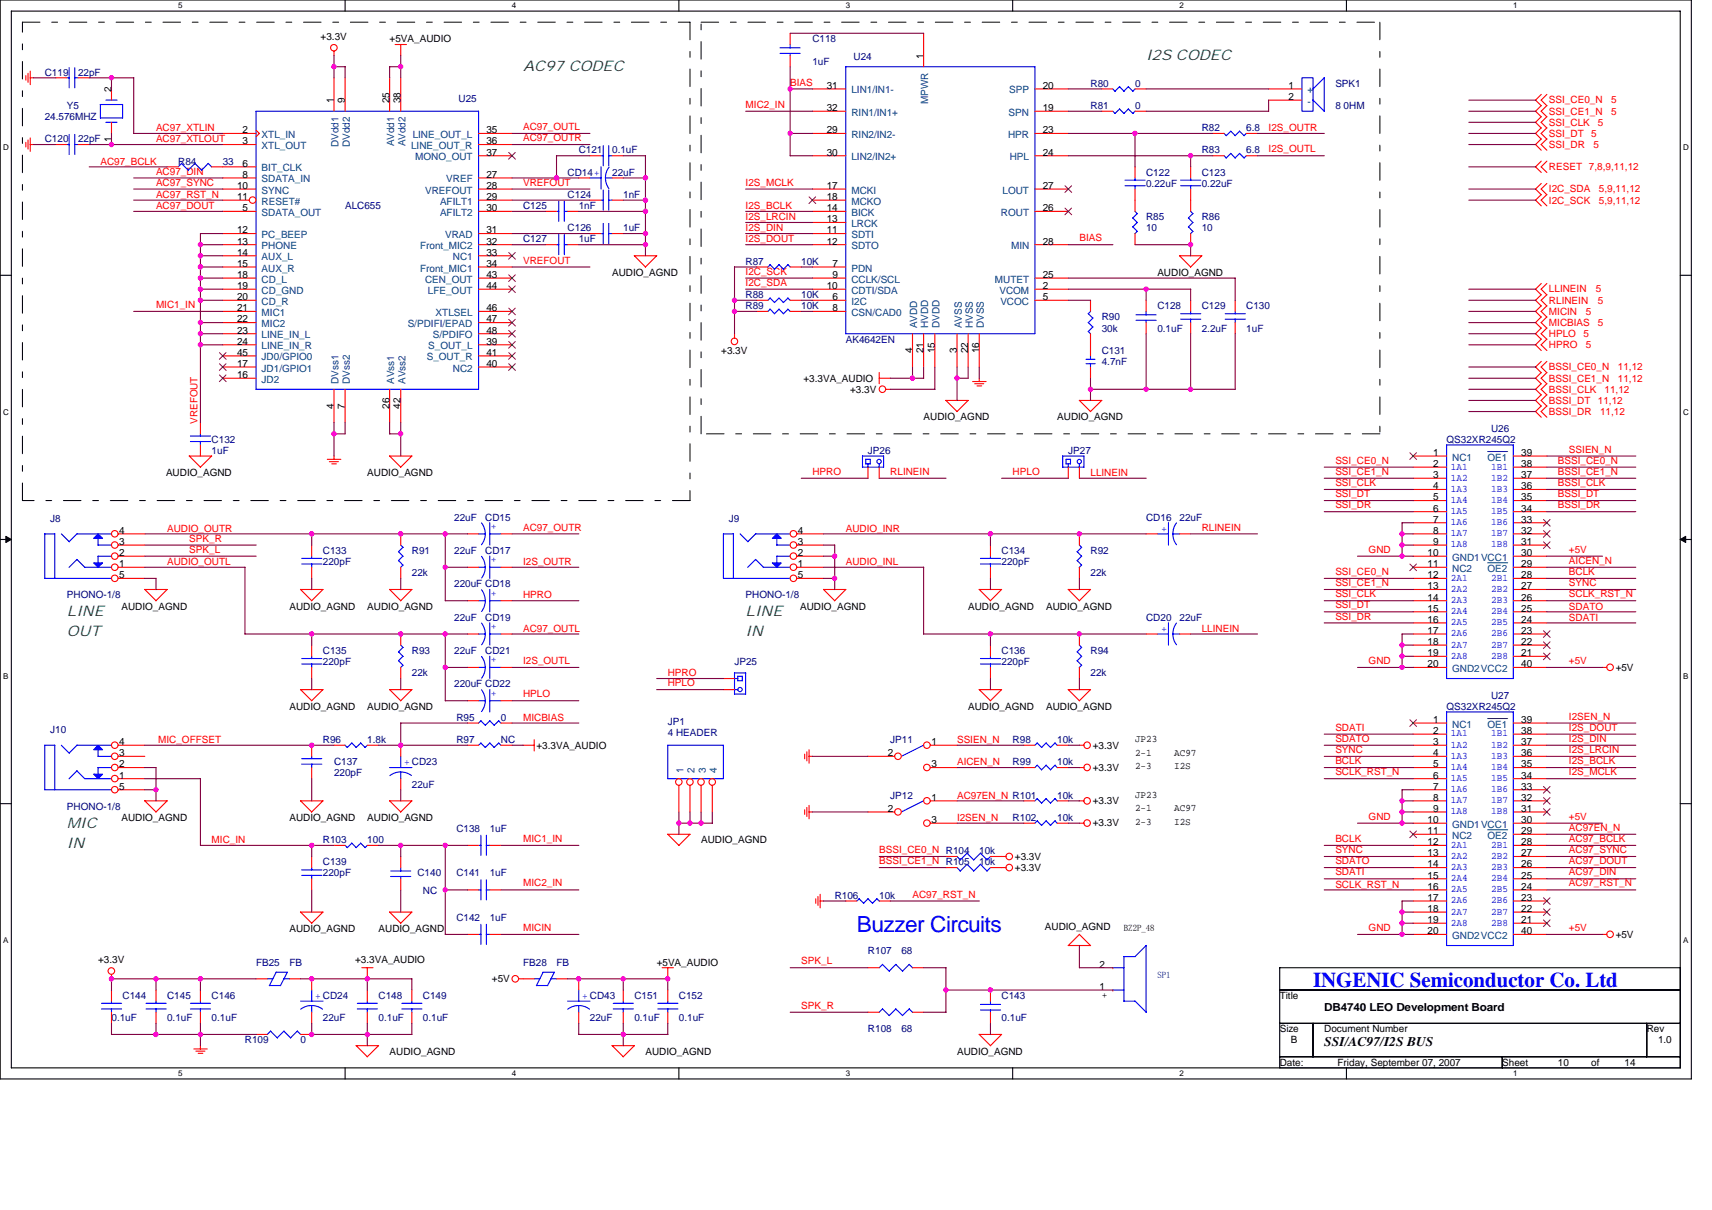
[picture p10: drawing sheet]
<svg xmlns="http://www.w3.org/2000/svg" width="297mm" height="210mm" viewBox="0 0 297 210" stroke-linecap="round" stroke-linejoin="round" font-family="sans-serif">
<defs><g id="words">
<text font-size="3.9" fill="#00f" x="148.7" y="161.7">Buzzer Circuits</text>
<text font-size="3.7" fill="#00f" x="227.8" y="171.3">INGENIC Semiconductor Co. Ltd</text>
<g font-size="2.5" fill="#008000">
<text x="198.9" y="10.4">I2S CODEC</text>
<text x="90.8" y="12.4">AC97 CODEC</text>
<text x="11.6" y="107">LINE</text>
<text x="129.4" y="107">LINE</text>
<text x="11.6" y="110.4">OUT</text>
<text x="129.4" y="110.4">IN</text>
<text x="11.6" y="143.6">MIC</text>
<text x="11.6" y="147.1">IN</text>
</g>
<text font-size="2.3" x="229.8" y="181.6">SSI/AC97/I2S BUS</text>
<text font-size="1.9" x="229.8" y="175.5">DB4740 LEO Development Board</text>
<g font-size="1.7">
<text x="55.6" y="6.9">+3.3V</text>
<text x="67.6" y="7.3">+5VA_AUDIO</text>
<text x="160.2" y="10.2" transform="rotate(-90 160.2 10.2)">1</text>
<text x="19.3" y="16" transform="rotate(-90 19.3 16)">2</text>
<text x="57.9" y="17.9" transform="rotate(-90 57.9 17.9)">1</text>
<text x="59.9" y="17.9" transform="rotate(-90 59.9 17.9)">9</text>
<text x="67.6" y="17.9" transform="rotate(-90 67.6 17.9)">25</text>
<text x="69.5" y="17.9" transform="rotate(-90 69.5 17.9)">38</text>
<text x="143.4" y="15.4">31</text>
<text x="180.9" y="15.4">20</text>
<text x="223.6" y="15.4">1</text>
<text x="223.6" y="17.4">2</text>
<text x="42.1" y="23.1">2</text>
<text x="84.4" y="23.1">35</text>
<text x="143.4" y="23.1">29</text>
<text x="143.4" y="19.3">32</text>
<text x="180.9" y="19.3">19</text>
<text x="180.9" y="23.1">23</text>
<text x="19.3" y="24.6" transform="rotate(-90 19.3 24.6)">1</text>
<text x="42.1" y="25.1">3</text>
<text x="42.1" y="28.9">6</text>
<text x="84.4" y="25.1">36</text>
<text x="84.4" y="27">37</text>
<text x="143.4" y="27">30</text>
<text x="180.9" y="27">24</text>
<text x="41.1" y="32.8">10</text>
<text x="41.1" y="34.7">11</text>
<text x="42.1" y="30.9">8</text>
<text x="84.4" y="34.7">29</text>
<text x="84.4" y="30.9">27</text>
<text x="84.4" y="32.8">28</text>
<text x="143.4" y="32.8">17</text>
<text x="143.4" y="34.7">18</text>
<text x="180.9" y="32.8">27</text>
<text x="41.1" y="40.5">12</text>
<text x="42.1" y="36.7">5</text>
<text x="84.4" y="36.7">30</text>
<text x="84.4" y="40.5">31</text>
<text x="143.4" y="40.5">11</text>
<text x="143.4" y="38.6">13</text>
<text x="143.4" y="36.7">14</text>
<text x="180.9" y="36.7">26</text>
<text x="41.1" y="42.4">13</text>
<text x="41.1" y="44.4">14</text>
<text x="41.1" y="46.3">15</text>
<text x="84.4" y="46.3">34</text>
<text x="84.4" y="44.4">33</text>
<text x="84.4" y="42.4">32</text>
<text x="106.2" y="47.9">AUDIO_AGND</text>
<text x="143.4" y="42.4">12</text>
<text x="144.4" y="46.3">7</text>
<text x="180.9" y="42.4">28</text>
<text x="200.8" y="47.9">AUDIO_AGND</text>
<text x="41.1" y="48.2">18</text>
<text x="41.1" y="50.2">19</text>
<text x="41.1" y="52.1">20</text>
<text x="84.4" y="50.2">44</text>
<text x="84.4" y="48.2">43</text>
<text x="143.4" y="50.2">10</text>
<text x="144.4" y="52.1">6</text>
<text x="144.4" y="48.2">9</text>
<text x="180.9" y="50.2">2</text>
<text x="180.9" y="52.1">5</text>
<text x="180.9" y="48.2">25</text>
<text x="41.1" y="54">21</text>
<text x="41.1" y="56">22</text>
<text x="41.1" y="57.9">23</text>
<text x="41.1" y="59.8">24</text>
<text x="84.4" y="59.8">39</text>
<text x="84.4" y="57.9">48</text>
<text x="84.4" y="56">47</text>
<text x="84.4" y="54">46</text>
<text x="144.4" y="54">8</text>
<text x="41.1" y="65.6">16</text>
<text x="41.1" y="63.7">17</text>
<text x="41.1" y="61.7">45</text>
<text x="84.4" y="61.7">41</text>
<text x="84.4" y="63.7">40</text>
<text x="125.1" y="61.4">+3.3V</text>
<text x="158.3" y="61.3" transform="rotate(-90 158.3 61.3)">4</text>
<text x="160.2" y="61.3" transform="rotate(-90 160.2 61.3)">21</text>
<text x="162.2" y="61.3" transform="rotate(-90 162.2 61.3)">15</text>
<text x="166" y="61.3" transform="rotate(-90 166 61.3)">3</text>
<text x="168" y="61.3" transform="rotate(-90 168 61.3)">22</text>
<text x="169.9" y="61.3" transform="rotate(-90 169.9 61.3)">16</text>
<text x="57.9" y="70.9" transform="rotate(-90 57.9 70.9)">4</text>
<text x="59.9" y="70.9" transform="rotate(-90 59.9 70.9)">7</text>
<text x="67.6" y="70.9" transform="rotate(-90 67.6 70.9)">26</text>
<text x="69.5" y="70.9" transform="rotate(-90 69.5 70.9)">42</text>
<text x="139.4" y="66.2">+3.3VA_AUDIO</text>
<text x="147.5" y="68.1">+3.3V</text>
<text x="160.2" y="73">AUDIO_AGND</text>
<text x="183.4" y="73">AUDIO_AGND</text>
<text x="28.8" y="82.6">AUDIO_AGND</text>
<text x="63.7" y="82.6">AUDIO_AGND</text>
<text x="248.7" y="83">3</text>
<text x="248.7" y="79.1">1</text>
<text x="248.7" y="81">2</text>
<text x="263.9" y="83">37</text>
<text x="263.9" y="79.1">39</text>
<text x="263.9" y="81">38</text>
<text x="248.7" y="86.8">5</text>
<text x="248.7" y="84.9">4</text>
<text x="248.7" y="88.8">6</text>
<text x="263.9" y="86.8">35</text>
<text x="263.9" y="84.9">36</text>
<text x="263.9" y="88.8">34</text>
<text x="20.7" y="92.6">4</text>
<text x="20.7" y="94.6">3</text>
<text x="138.4" y="92.6">4</text>
<text x="138.4" y="94.6">3</text>
<text x="248.7" y="90.7">7</text>
<text x="248.7" y="92.6">8</text>
<text x="248.7" y="94.6">9</text>
<text x="263.9" y="90.7">33</text>
<text x="263.9" y="92.6">32</text>
<text x="263.9" y="94.6">31</text>
<text x="20.7" y="96.5">2</text>
<text x="20.7" y="98.4">1</text>
<text x="20.7" y="100.4">5</text>
<text x="138.4" y="96.5">2</text>
<text x="138.4" y="98.4">1</text>
<text x="138.4" y="100.4">5</text>
<text x="247.7" y="96.5">10</text>
<text x="247.7" y="98.4">11</text>
<text x="247.7" y="100.4">12</text>
<text x="263.9" y="98.4">29</text>
<text x="263.9" y="96.5">30</text>
<text x="263.9" y="100.4">28</text>
<text x="21.1" y="105.8">AUDIO_AGND</text>
<text x="50.2" y="105.8">AUDIO_AGND</text>
<text x="63.7" y="105.8">AUDIO_AGND</text>
<text x="138.8" y="105.8">AUDIO_AGND</text>
<text x="168" y="105.8">AUDIO_AGND</text>
<text x="181.5" y="105.8">AUDIO_AGND</text>
<text x="247.7" y="102.3">13</text>
<text x="247.7" y="106.2">15</text>
<text x="247.7" y="104.2">14</text>
<text x="263.9" y="102.3">27</text>
<text x="263.9" y="106.2">25</text>
<text x="263.9" y="104.2">26</text>
<text x="247.7" y="110">17</text>
<text x="247.7" y="108.1">16</text>
<text x="247.7" y="113.9">19</text>
<text x="247.7" y="111.9">18</text>
<text x="263.9" y="110">23</text>
<text x="263.9" y="108.1">24</text>
<text x="263.9" y="113.9">21</text>
<text x="263.9" y="111.9">22</text>
<text x="247.7" y="115.8">20</text>
<text x="263.9" y="115.8">40</text>
<text x="280.3" y="116.4">+5V</text>
<text x="50.2" y="123.1">AUDIO_AGND</text>
<text x="63.7" y="123.1">AUDIO_AGND</text>
<text x="168" y="123.1">AUDIO_AGND</text>
<text x="181.5" y="123.1">AUDIO_AGND</text>
<text x="248.7" y="125.5">1</text>
<text x="263.9" y="125.5">39</text>
<text x="20.7" y="129.3">4</text>
<text x="20.7" y="131.2">3</text>
<text x="93.1" y="129.9">+3.3VA_AUDIO</text>
<text x="154.1" y="131.2">2</text>
<text x="161.6" y="129.3">1</text>
<text x="189.6" y="129.9">+3.3V</text>
<text x="196.9" y="128.8">JP23</text>
<text x="196.9" y="131.1">2-1</text>
<text x="203.7" y="131.1">AC97</text>
<text x="248.7" y="129.3">3</text>
<text x="248.7" y="127.4">2</text>
<text x="248.7" y="131.2">4</text>
<text x="263.9" y="129.3">37</text>
<text x="263.9" y="127.4">38</text>
<text x="263.9" y="131.2">36</text>
<text x="20.7" y="133.2">2</text>
<text x="20.7" y="135.1">1</text>
<text x="20.7" y="137">5</text>
<text x="161.6" y="133.2">3</text>
<text x="189.6" y="133.8">+3.3V</text>
<text x="196.9" y="133.5">2-3</text>
<text x="203.7" y="133.5">I2S</text>
<text x="248.7" y="133.2">5</text>
<text x="248.7" y="137">7</text>
<text x="248.7" y="135.1">6</text>
<text x="263.9" y="133.2">35</text>
<text x="263.9" y="137">33</text>
<text x="263.9" y="135.1">34</text>
<text x="21.1" y="142.5">AUDIO_AGND</text>
<text x="50.2" y="142.5">AUDIO_AGND</text>
<text x="63.7" y="142.5">AUDIO_AGND</text>
<text x="154.1" y="140.9">2</text>
<text x="161.6" y="139">1</text>
<text x="161.6" y="142.8">3</text>
<text x="189.6" y="139.6">+3.3V</text>
<text x="189.6" y="143.4">+3.3V</text>
<text x="196.9" y="138.4">JP23</text>
<text x="196.9" y="140.8">2-1</text>
<text x="196.9" y="143.1">2-3</text>
<text x="203.7" y="140.8">AC97</text>
<text x="203.7" y="143.1">I2S</text>
<text x="247.7" y="142.8">10</text>
<text x="248.7" y="140.9">9</text>
<text x="248.7" y="139">8</text>
<text x="263.9" y="140.9">31</text>
<text x="263.9" y="139">32</text>
<text x="263.9" y="142.8">30</text>
<text x="121.6" y="146.3">AUDIO_AGND</text>
<text x="176.1" y="149.2">+3.3V</text>
<text x="247.7" y="146.7">12</text>
<text x="247.7" y="148.6">13</text>
<text x="247.7" y="144.8">11</text>
<text x="263.9" y="146.7">28</text>
<text x="263.9" y="148.6">27</text>
<text x="263.9" y="144.8">29</text>
<text x="176.1" y="151.2">+3.3V</text>
<text x="247.7" y="154.4">16</text>
<text x="247.7" y="152.5">15</text>
<text x="247.7" y="150.5">14</text>
<text x="263.9" y="154.4">24</text>
<text x="263.9" y="152.5">25</text>
<text x="263.9" y="150.5">26</text>
<text x="50.2" y="161.8">AUDIO_AGND</text>
<text x="65.7" y="161.8">AUDIO_AGND</text>
<text x="181.3" y="161.4">AUDIO_AGND</text>
<text x="247.7" y="160.2">19</text>
<text x="247.7" y="158.3">18</text>
<text x="247.7" y="156.3">17</text>
<text x="263.9" y="160.2">21</text>
<text x="263.9" y="158.3">22</text>
<text x="263.9" y="156.3">23</text>
<text x="17" y="167.2">+3.3V</text>
<text x="61.6" y="167.2">+3.3VA_AUDIO</text>
<text x="113.9" y="167.6">+5VA_AUDIO</text>
<text x="190.8" y="167.9">2</text>
<text x="247.7" y="162.1">20</text>
<text x="263.9" y="162.1">40</text>
<text x="280.3" y="162.7">+5V</text>
<text x="85.4" y="170.5">+5V</text>
<text x="190.8" y="171.8">1</text>
<text x="191.2" y="173.2">+</text>
<text x="222" y="173.4">Title</text>
<text x="222" y="179.1">Size</text>
<text x="229.8" y="179.1">Document Number</text>
<text x="285.7" y="179.1">Rev</text>
<text x="67.6" y="183">AUDIO_AGND</text>
<text x="112" y="183">AUDIO_AGND</text>
<text x="166" y="183">AUDIO_AGND</text>
<text x="222" y="184.9">Date:</text>
<text x="224" y="181.1">B</text>
<text x="232.1" y="184.9">Friday, September 07, 2007</text>
<text x="260.6" y="184.9">Sheet</text>
<text x="270.3" y="184.9">10</text>
<text x="276.1" y="184.9">of</text>
<text x="281.9" y="184.9">14</text>
<text x="287.7" y="181.1">1.0</text>
</g>
<g font-size="1.7" fill="#000080">
<text x="140.9" y="7.3">C118</text>
<text x="140.9" y="11.2">1uF</text>
<text x="148.1" y="10.4">U24</text>
<text x="7.8" y="13.1">C119</text>
<text x="13.5" y="13.1">22pF</text>
<text x="79.6" y="17.8">U25</text>
<text x="189.2" y="15">R80</text>
<text x="196.9" y="15">0</text>
<text x="231.7" y="15">SPK1</text>
<text x="7.8" y="20.8">24.576MHZ</text>
<text x="11.6" y="18.9">Y5</text>
<text x="189.2" y="18.9">R81</text>
<text x="196.9" y="18.9">0</text>
<text x="208.5" y="22.8">R82</text>
<text x="216.2" y="22.8">6.8</text>
<text x="231.7" y="18.9">8 0HM</text>
<text x="7.8" y="24.7">C120</text>
<text x="13.5" y="24.7">22pF</text>
<text x="30.9" y="28.6">R84</text>
<text x="38.6" y="28.6">33</text>
<text x="100.4" y="26.6">C121</text>
<text x="106.2" y="26.6">0.1uF</text>
<text x="208.5" y="26.6">R83</text>
<text x="216.2" y="26.6">6.8</text>
<text x="98.5" y="34.4">C124</text>
<text x="98.5" y="30.5">CD14</text>
<text x="106.2" y="30.5">22uF</text>
<text x="108.1" y="34.4">1nF</text>
<text x="198.9" y="30.5">C122</text>
<text x="198.9" y="32.4">0.22uF</text>
<text x="208.5" y="30.5">C123</text>
<text x="208.5" y="32.4">0.22uF</text>
<text x="59.9" y="36.3">ALC655</text>
<text x="90.8" y="36.3">C125</text>
<text x="98.5" y="40.2">C126</text>
<text x="100.4" y="36.3">1nF</text>
<text x="108.1" y="40.2">1uF</text>
<text x="198.9" y="38.2">R85</text>
<text x="198.9" y="40.2">10</text>
<text x="208.5" y="38.2">R86</text>
<text x="208.5" y="40.2">10</text>
<text x="90.8" y="42.1">C127</text>
<text x="100.4" y="42.1">1uF</text>
<text x="129.4" y="45.9">R87</text>
<text x="139" y="45.9">10K</text>
<text x="129.4" y="51.7">R88</text>
<text x="129.4" y="53.7">R89</text>
<text x="139" y="51.7">10K</text>
<text x="139" y="53.7">10K</text>
<text x="200.8" y="53.7">C128</text>
<text x="208.5" y="53.7">C129</text>
<text x="216.2" y="53.7">C130</text>
<text x="146.7" y="59.5">AK4642EN</text>
<text x="191.2" y="55.6">R90</text>
<text x="191.2" y="57.5">30k</text>
<text x="200.8" y="57.5">0.1uF</text>
<text x="208.5" y="57.5">2.2uF</text>
<text x="216.2" y="57.5">1uF</text>
<text x="191.2" y="61.4">C131</text>
<text x="191.2" y="63.3">4.7nF</text>
<text x="36.7" y="76.8">C132</text>
<text x="251" y="76.8">QS32XR245Q2</text>
<text x="258.7" y="74.9">U26</text>
<text x="36.7" y="78.8">1uF</text>
<text x="150.6" y="78.8">JP26</text>
<text x="185.4" y="78.8">JP27</text>
<text x="8.7" y="90.5">J8</text>
<text x="78.8" y="90.3">22uF</text>
<text x="84.2" y="90.3">CD15</text>
<text x="126.5" y="90.5">J9</text>
<text x="198.9" y="90.3">CD16</text>
<text x="204.7" y="90.3">22uF</text>
<text x="56" y="96.1">C133</text>
<text x="56" y="98.1">220pF</text>
<text x="71.5" y="96.1">R91</text>
<text x="71.5" y="100">22k</text>
<text x="78.8" y="101.9">220uF CD18</text>
<text x="78.8" y="96.1">22uF</text>
<text x="84.2" y="96.1">CD17</text>
<text x="173.8" y="96.1">C134</text>
<text x="173.8" y="98.1">220pF</text>
<text x="189.2" y="96.1">R92</text>
<text x="189.2" y="100">22k</text>
<text x="11.6" y="103.8">PHONO-1/8</text>
<text x="78.8" y="107.7">22uF</text>
<text x="84.2" y="107.7">CD19</text>
<text x="129.4" y="103.8">PHONO-1/8</text>
<text x="198.9" y="107.7">CD20</text>
<text x="204.7" y="107.7">22uF</text>
<text x="56" y="113.5">C135</text>
<text x="71.5" y="113.5">R93</text>
<text x="78.8" y="113.5">22uF</text>
<text x="84.2" y="113.5">CD21</text>
<text x="173.8" y="113.5">C136</text>
<text x="189.2" y="113.5">R94</text>
<text x="56" y="115.4">220pF</text>
<text x="71.5" y="117.4">22k</text>
<text x="78.8" y="119.3">220uF CD22</text>
<text x="127.4" y="115.4">JP25</text>
<text x="173.8" y="115.4">220pF</text>
<text x="189.2" y="117.4">22k</text>
<text x="79.2" y="125.1">R95</text>
<text x="86.9" y="125.1">0</text>
<text x="115.9" y="125.9">JP1</text>
<text x="251" y="123.1">QS32XR245Q2</text>
<text x="258.7" y="121.2">U27</text>
<text x="8.7" y="127.2">J10</text>
<text x="56" y="128.9">R96</text>
<text x="63.7" y="128.9">1.8k</text>
<text x="79.2" y="128.9">R97</text>
<text x="86.9" y="128.9">NC</text>
<text x="115.9" y="127.8">4 HEADER</text>
<text x="154.5" y="128.9">JP11</text>
<text x="175.7" y="128.9">R98</text>
<text x="183.4" y="128.9">10k</text>
<text x="58" y="132.8">C137</text>
<text x="58" y="134.7">220pF</text>
<text x="71.5" y="136.7">22uF</text>
<text x="175.7" y="132.8">R99</text>
<text x="183.4" y="132.8">10k</text>
<text x="11.6" y="140.5">PHONO-1/8</text>
<text x="154.5" y="138.6">JP12</text>
<text x="175.7" y="142.5">R102</text>
<text x="183.4" y="142.5">10k</text>
<text x="183.4" y="138.6">10k</text>
<text x="56" y="146.3">R103</text>
<text x="63.7" y="146.3">100</text>
<text x="79.2" y="144.4">C138</text>
<text x="85" y="144.4">1uF</text>
<text x="169.9" y="148.3">10k</text>
<text x="56" y="150.2">C139</text>
<text x="56" y="152.1">220pF</text>
<text x="72.4" y="152.1">C140</text>
<text x="73.4" y="155.2">NC</text>
<text x="79.2" y="152.1">C141</text>
<text x="85" y="152.1">1uF</text>
<text x="144.8" y="156">R106</text>
<text x="152.5" y="156">10k</text>
<text x="169.9" y="150.2">10k</text>
<text x="79.2" y="159.8">C142</text>
<text x="85" y="159.8">1uF</text>
<text x="44.4" y="167.6">FB25</text>
<text x="50.2" y="167.6">FB</text>
<text x="90.8" y="167.6">FB28</text>
<text x="96.6" y="167.6">FB</text>
<text x="150.6" y="165.6">R107</text>
<text x="156.4" y="165.6">68</text>
<text x="21.3" y="173.4">C144</text>
<text x="29" y="173.4">C145</text>
<text x="36.7" y="173.4">C146</text>
<text x="65.7" y="173.4">C148</text>
<text x="73.4" y="173.4">C149</text>
<text x="110.1" y="173.4">C151</text>
<text x="117.8" y="173.4">C152</text>
<text x="173.8" y="173.4">C143</text>
<text x="19.3" y="177.2">0.1uF</text>
<text x="29" y="177.2">0.1uF</text>
<text x="36.7" y="177.2">0.1uF</text>
<text x="56" y="177.2">22uF</text>
<text x="65.7" y="177.2">0.1uF</text>
<text x="73.4" y="177.2">0.1uF</text>
<text x="102.3" y="177.2">22uF</text>
<text x="110.1" y="177.2">0.1uF</text>
<text x="117.8" y="177.2">0.1uF</text>
<text x="150.6" y="179.1">R108</text>
<text x="156.4" y="179.1">68</text>
<text x="173.8" y="177.2">0.1uF</text>
<text x="42.5" y="181.1">R109</text>
<text x="52.2" y="181.1">0</text>
</g>
<g font-size="1.7" fill="#f00">
<text x="137.1" y="14.9">BIAS</text>
<text x="268.7" y="17.9">SSI_CE0_N</text>
<text x="279.6" y="17.9">5</text>
<text x="27.1" y="22.8">AC97_XTLIN</text>
<text x="90.8" y="22.6">AC97_OUTL</text>
<text x="129.4" y="18.7">MIC2_IN</text>
<text x="220.1" y="22.8">I2S_OUTR</text>
<text x="268.7" y="19.9">SSI_CE1_N</text>
<text x="268.7" y="23.7">SSI_DT</text>
<text x="268.7" y="21.8">SSI_CLK</text>
<text x="276.1" y="23.7">5</text>
<text x="277.2" y="21.8">5</text>
<text x="279.6" y="19.9">5</text>
<text x="17.4" y="28.6">AC97_BCLK</text>
<text x="27.1" y="24.7">AC97_XTLOUT</text>
<text x="90.8" y="24.5">AC97_OUTR</text>
<text x="220.1" y="26.4">I2S_OUTL</text>
<text x="268.7" y="25.7">SSI_DR</text>
<text x="268.7" y="29.5">RESET 7,8,9,11,12</text>
<text x="276.5" y="25.7">5</text>
<text x="27.1" y="34.4">AC97_RST_N</text>
<text x="27.1" y="30.3">AC97_DIN</text>
<text x="27.1" y="32.2">AC97_SYNC</text>
<text x="90.8" y="32.2">VREFOUT</text>
<text x="129.4" y="32.2">I2S_MCLK</text>
<text x="268.7" y="35.3">I2C_SCK</text>
<text x="268.7" y="33.4">I2C_SDA</text>
<text x="277.4" y="35.3">5,9,11,12</text>
<text x="277.4" y="33.4">5,9,11,12</text>
<text x="27.1" y="36.3">AC97_DOUT</text>
<text x="129.4" y="38.2">I2S_LRCIN</text>
<text x="129.4" y="36.3">I2S_BCLK</text>
<text x="129.4" y="40.2">I2S_DIN</text>
<text x="187.3" y="41.9">BIAS</text>
<text x="90.8" y="45.7">VREFOUT</text>
<text x="129.4" y="47.7">I2C_SCK</text>
<text x="129.4" y="42.1">I2S_DOUT</text>
<text x="27.1" y="53.5">MIC1_IN</text>
<text x="129.4" y="49.6">I2C_SDA</text>
<text x="268.7" y="50.8">LLINEIN</text>
<text x="268.7" y="52.7">RLINEIN</text>
<text x="276.9" y="50.8">5</text>
<text x="277.2" y="52.7">5</text>
<text x="268.7" y="58.5">HPLO</text>
<text x="268.7" y="54.6">MICIN</text>
<text x="268.7" y="56.6">MICBIAS</text>
<text x="274.7" y="58.5">5</text>
<text x="275.1" y="54.6">5</text>
<text x="277.2" y="56.6">5</text>
<text x="268.7" y="60.4">HPRO</text>
<text x="268.7" y="64.3">BSSI_CE0_N</text>
<text x="275.1" y="60.4">5</text>
<text x="280.7" y="64.3">11,12</text>
<text x="268.7" y="70.1">BSSI_DT</text>
<text x="268.7" y="66.2">BSSI_CE1_N</text>
<text x="268.7" y="68.1">BSSI_CLK</text>
<text x="277.2" y="70.1">11,12</text>
<text x="278.4" y="68.1">11,12</text>
<text x="280.7" y="66.2">11,12</text>
<text x="34.3" y="73.6" transform="rotate(-90 34.3 73.6)">VREFOUT</text>
<text x="268.7" y="72">BSSI_DR</text>
<text x="277.6" y="72">11,12</text>
<text x="140.9" y="82.4">HPRO</text>
<text x="154.5" y="82.4">RLINEIN</text>
<text x="175.7" y="82.4">HPLO</text>
<text x="189.2" y="82.6">LLINEIN</text>
<text x="231.7" y="82.4">SSI_CE1_N</text>
<text x="231.7" y="80.5">SSI_CE0_N</text>
<text x="270.3" y="80.5">BSSI_CE0_N</text>
<text x="270.3" y="82.4">BSSI_CE1_N</text>
<text x="272.2" y="78.6">SSIEN_N</text>
<text x="231.7" y="86.3">SSI_DT</text>
<text x="231.7" y="88.2">SSI_DR</text>
<text x="231.7" y="84.3">SSI_CLK</text>
<text x="270.3" y="84.3">BSSI_CLK</text>
<text x="270.3" y="88.2">BSSI_DR</text>
<text x="270.3" y="86.3">BSSI_DT</text>
<text x="29" y="92.3">AUDIO_OUTR</text>
<text x="32.8" y="94">SPK_R</text>
<text x="32.8" y="95.9">SPK_L</text>
<text x="90.8" y="92.1">AC97_OUTR</text>
<text x="146.7" y="92.3">AUDIO_INR</text>
<text x="208.5" y="92.1">RLINEIN</text>
<text x="237.5" y="95.9">GND</text>
<text x="272.2" y="95.9">+5V</text>
<text x="29" y="98.1">AUDIO_OUTL</text>
<text x="90.8" y="98.1">I2S_OUTR</text>
<text x="146.7" y="98.1">AUDIO_INL</text>
<text x="231.7" y="101.7">SSI_CE1_N</text>
<text x="231.7" y="99.8">SSI_CE0_N</text>
<text x="272.2" y="99.8">BCLK</text>
<text x="272.2" y="101.7">SYNC</text>
<text x="272.2" y="97.9">AICEN_N</text>
<text x="90.8" y="103.8">HPRO</text>
<text x="231.7" y="105.6">SSI_DT</text>
<text x="231.7" y="107.5">SSI_DR</text>
<text x="231.7" y="103.7">SSI_CLK</text>
<text x="272.2" y="107.7">SDATI</text>
<text x="272.2" y="103.7">SCLK_RST_N</text>
<text x="272.2" y="105.8">SDATO</text>
<text x="90.8" y="109.6">AC97_OUTL</text>
<text x="208.5" y="109.6">LLINEIN</text>
<text x="90.8" y="115.2">I2S_OUTL</text>
<text x="115.9" y="117.4">HPRO</text>
<text x="115.9" y="119.1">HPLO</text>
<text x="237.5" y="115.2">GND</text>
<text x="272.2" y="115.2">+5V</text>
<text x="90.8" y="125.1">MICBIAS</text>
<text x="90.8" y="121">HPLO</text>
<text x="272.2" y="124.9">I2SEN_N</text>
<text x="27.5" y="128.9">MIC_OFFSET</text>
<text x="166" y="128.9">SSIEN_N</text>
<text x="231.7" y="130.7">SYNC</text>
<text x="231.7" y="128.8">SDATO</text>
<text x="231.7" y="126.8">SDATI</text>
<text x="272.2" y="130.7">I2S_LRCIN</text>
<text x="272.2" y="128.8">I2S_DIN</text>
<text x="272.2" y="126.8">I2S_DOUT</text>
<text x="166" y="132.8">AICEN_N</text>
<text x="231.7" y="134.5">SCLK_RST_N</text>
<text x="231.7" y="132.6">BCLK</text>
<text x="272.2" y="134.5">I2S_MCLK</text>
<text x="272.2" y="132.6">I2S_BCLK</text>
<text x="166" y="138.6">AC97EN_N R101</text>
<text x="166" y="142.5">I2SEN_N</text>
<text x="237.5" y="142.3">GND</text>
<text x="272.2" y="142.3">+5V</text>
<text x="36.7" y="146.3">MIC_IN</text>
<text x="90.8" y="146.1">MIC1_IN</text>
<text x="152.5" y="148.1">BSSI_CE0_N R104</text>
<text x="152.5" y="150">BSSI_CE1_N R105</text>
<text x="231.7" y="150">SDATO</text>
<text x="231.7" y="148.1">SYNC</text>
<text x="231.7" y="146.1">BCLK</text>
<text x="272.2" y="144.2">AC97EN_N</text>
<text x="272.2" y="146.1">AC97_BCLK</text>
<text x="272.2" y="148.1">AC97_SYNC</text>
<text x="272.2" y="150">AC97_DOUT</text>
<text x="90.8" y="153.8">MIC2_IN</text>
<text x="158.3" y="155.8">AC97_RST_N</text>
<text x="231.7" y="154.1">SCLK_RST_N</text>
<text x="231.7" y="151.9">SDATI</text>
<text x="272.2" y="153.8">AC97_RST_N</text>
<text x="272.2" y="151.9">AC97_DIN</text>
<text x="90.8" y="161.6">MICIN</text>
<text x="237.5" y="161.6">GND</text>
<text x="272.2" y="161.6">+5V</text>
<text x="139" y="167.4">SPK_L</text>
<text x="139" y="175.1">SPK_R</text>
</g>
<g font-size="1.7" fill="#004080">
<text x="147.7" y="16.2">LIN1/IN1-</text>
<text x="175.1" y="16.2">SPP</text>
<text x="226.9" y="16.2">+</text>
<text x="45.4" y="23.9">XTL_IN</text>
<text x="71.6" y="23.9">LINE_OUT_L</text>
<text x="147.7" y="23.9">RIN2/IN2-</text>
<text x="147.7" y="20.1">RIN1/IN1+</text>
<text x="161.1" y="18" transform="rotate(-90 161.1 18)">MPWR</text>
<text x="174.9" y="23.9">HPR</text>
<text x="175" y="20.1">SPN</text>
<text x="226.9" y="18.2">-</text>
<text x="45.4" y="25.9">XTL_OUT</text>
<text x="45.4" y="29.7">BIT_CLK</text>
<text x="58.8" y="25.5" transform="rotate(-90 58.8 25.5)">DVdd1</text>
<text x="60.7" y="25.5" transform="rotate(-90 60.7 25.5)">DVdd2</text>
<text x="68.4" y="25.4" transform="rotate(-90 68.4 25.4)">AVdd1</text>
<text x="70.3" y="25.4" transform="rotate(-90 70.3 25.4)">AVdd2</text>
<text x="71.3" y="25.9">LINE_OUT_R</text>
<text x="72" y="27.8">MONO_OUT</text>
<text x="147.7" y="27.8">LIN2/IN2+</text>
<text x="175.2" y="27.8">HPL</text>
<text x="45.4" y="31.7">SDATA_IN</text>
<text x="45.4" y="33.6">SYNC</text>
<text x="45.4" y="35.5">RESET#</text>
<text x="73.8" y="33.6">VREFOUT</text>
<text x="76.3" y="35.5">AFILT1</text>
<text x="77.4" y="31.7">VREF</text>
<text x="147.7" y="33.6">MCKI</text>
<text x="147.7" y="35.5">MCKO</text>
<text x="173.9" y="33.6">LOUT</text>
<text x="45.4" y="37.5">SDATA_OUT</text>
<text x="45.4" y="41.3">PC_BEEP</text>
<text x="76.3" y="37.5">AFILT2</text>
<text x="77.2" y="41.3">VRAD</text>
<text x="147.7" y="41.3">SDTI</text>
<text x="147.7" y="39.4">LRCK</text>
<text x="147.7" y="37.5">BICK</text>
<text x="173.7" y="37.5">ROUT</text>
<text x="45.4" y="43.2">PHONE</text>
<text x="45.4" y="45.2">AUX_L</text>
<text x="45.4" y="47.1">AUX_R</text>
<text x="72.9" y="43.2">Front_MIC2</text>
<text x="72.9" y="47.1">Front_MIC1</text>
<text x="78.6" y="45.2">NC1</text>
<text x="147.7" y="47.1">PDN</text>
<text x="147.7" y="43.2">SDTO</text>
<text x="175.4" y="43.2">MIN</text>
<text x="45.4" y="49">CD_L</text>
<text x="45.4" y="51">CD_GND</text>
<text x="45.4" y="52.9">CD_R</text>
<text x="73.8" y="49">CEN_OUT</text>
<text x="74.2" y="51">LFE_OUT</text>
<text x="147.7" y="52.9">I2C</text>
<text x="147.7" y="49">CCLK/SCL</text>
<text x="147.7" y="51">CDTI/SDA</text>
<text x="172.6" y="49">MUTET</text>
<text x="173.4" y="51">VCOM</text>
<text x="173.6" y="52.9">VCOC</text>
<text x="45.4" y="54.8">MIC1</text>
<text x="45.4" y="56.8">MIC2</text>
<text x="45.4" y="58.7">LINE_IN_L</text>
<text x="70.7" y="56.8">S/PDIFI/EPAD</text>
<text x="75.1" y="58.7">S/PDIFO</text>
<text x="75.6" y="54.8">XTLSEL</text>
<text x="147.7" y="54.8">CSN/CAD0</text>
<text x="159.1" y="56.9" transform="rotate(-90 159.1 56.9)">AVDD</text>
<text x="161.1" y="56.9" transform="rotate(-90 161.1 56.9)">HVDD</text>
<text x="163" y="56.9" transform="rotate(-90 163 56.9)">DVDD</text>
<text x="166.9" y="56.9" transform="rotate(-90 166.9 56.9)">AVSS</text>
<text x="168.8" y="56.9" transform="rotate(-90 168.8 56.9)">HVSS</text>
<text x="170.7" y="56.9" transform="rotate(-90 170.7 56.9)">DVSS</text>
<text x="45.4" y="62.5">JD0/GPIO0</text>
<text x="45.4" y="64.5">JD1/GPIO1</text>
<text x="45.4" y="60.6">LINE_IN_R</text>
<text x="74" y="62.5">S_OUT_R</text>
<text x="74.3" y="60.6">S_OUT_L</text>
<text x="78.6" y="64.5">NC2</text>
<text x="45.4" y="66.4">JD2</text>
<text x="58.8" y="66.6" transform="rotate(-90 58.8 66.6)">DVss1</text>
<text x="60.7" y="66.6" transform="rotate(-90 60.7 66.6)">DVss2</text>
<text x="68.4" y="66.6" transform="rotate(-90 68.4 66.6)">AVss1</text>
<text x="70.3" y="66.6" transform="rotate(-90 70.3 66.6)">AVss2</text>
<text x="252" y="79.9">NC1</text>
<text x="258.1" y="79.9">OE1</text>
<text x="252" y="97.3">GND1VCC1</text>
<text x="252" y="99.2">NC2</text>
<text x="258.1" y="99.2">OE2</text>
<text x="252" y="116.6">GND2VCC2</text>
<text x="252" y="126.3">NC1</text>
<text x="258.1" y="126.3">OE1</text>
<text x="118.6" y="134.2" transform="rotate(-90 118.6 134.2)">1</text>
<text x="120.5" y="134.2" transform="rotate(-90 120.5 134.2)">2</text>
<text x="122.4" y="134.2" transform="rotate(-90 122.4 134.2)">3</text>
<text x="124.4" y="134.2" transform="rotate(-90 124.4 134.2)">4</text>
<text x="252" y="143.6">GND1VCC1</text>
<text x="252" y="145.6">NC2</text>
<text x="258.1" y="145.6">OE2</text>
<text x="252" y="162.9">GND2VCC2</text>
</g>
<g font-size="1.7" fill="#00f">
<text x="104" y="30.5" transform="rotate(-90 104 30.5)">+</text>
<text x="251.8" y="83.4">1A2</text>
<text x="251.8" y="81.5">1A1</text>
<text x="258.7" y="83.4">1B2</text>
<text x="258.7" y="81.5">1B1</text>
<text x="251.8" y="87.3">1A4</text>
<text x="251.8" y="85.3">1A3</text>
<text x="251.8" y="89.2">1A5</text>
<text x="258.7" y="87.3">1B4</text>
<text x="258.7" y="85.3">1B3</text>
<text x="258.7" y="89.2">1B5</text>
<text x="85.2" y="90.9" transform="rotate(90 85.2 90.9)">+</text>
<text x="202.5" y="92.3" transform="rotate(-90 202.5 92.3)">+</text>
<text x="251.8" y="91.1">1A6</text>
<text x="251.8" y="93.1">1A7</text>
<text x="251.8" y="95">1A8</text>
<text x="258.7" y="91.1">1B6</text>
<text x="258.7" y="93.1">1B7</text>
<text x="258.7" y="95">1B8</text>
<text x="85.2" y="96.7" transform="rotate(90 85.2 96.7)">+</text>
<text x="251.8" y="100.8">2A1</text>
<text x="258.7" y="100.8">2B1</text>
<text x="85.2" y="102.5" transform="rotate(90 85.2 102.5)">+</text>
<text x="251.8" y="102.7">2A2</text>
<text x="251.8" y="106.6">2A4</text>
<text x="251.8" y="104.6">2A3</text>
<text x="258.7" y="102.7">2B2</text>
<text x="258.7" y="106.6">2B4</text>
<text x="258.7" y="104.6">2B3</text>
<text x="85.2" y="108.3" transform="rotate(90 85.2 108.3)">+</text>
<text x="202.5" y="109.6" transform="rotate(-90 202.5 109.6)">+</text>
<text x="251.8" y="110.4">2A6</text>
<text x="251.8" y="108.5">2A5</text>
<text x="251.8" y="112.4">2A7</text>
<text x="258.7" y="110.4">2B6</text>
<text x="258.7" y="108.5">2B5</text>
<text x="258.7" y="112.4">2B7</text>
<text x="85.2" y="114.1" transform="rotate(90 85.2 114.1)">+</text>
<text x="85.2" y="119.9" transform="rotate(90 85.2 119.9)">+</text>
<text x="251.8" y="114.3">2A8</text>
<text x="258.7" y="114.3">2B8</text>
<text x="251.8" y="129.8">1A2</text>
<text x="251.8" y="127.8">1A1</text>
<text x="251.8" y="131.7">1A3</text>
<text x="258.7" y="129.8">1B2</text>
<text x="258.7" y="127.8">1B1</text>
<text x="258.7" y="131.7">1B3</text>
<text x="70.1" y="132.8">+ CD23</text>
<text x="251.8" y="133.6">1A4</text>
<text x="251.8" y="137.5">1A6</text>
<text x="251.8" y="135.5">1A5</text>
<text x="258.7" y="133.6">1B4</text>
<text x="258.7" y="137.5">1B6</text>
<text x="258.7" y="135.5">1B5</text>
<text x="251.8" y="141.3">1A8</text>
<text x="251.8" y="139.4">1A7</text>
<text x="258.7" y="141.3">1B8</text>
<text x="258.7" y="139.4">1B7</text>
<text x="251.8" y="147.1">2A1</text>
<text x="251.8" y="149.1">2A2</text>
<text x="258.7" y="147.1">2B1</text>
<text x="258.7" y="149.1">2B2</text>
<text x="251.8" y="154.8">2A5</text>
<text x="251.8" y="152.9">2A4</text>
<text x="251.8" y="151">2A3</text>
<text x="258.7" y="154.8">2B5</text>
<text x="258.7" y="152.9">2B4</text>
<text x="258.7" y="151">2B3</text>
<text x="251.8" y="160.6">2A8</text>
<text x="251.8" y="158.7">2A7</text>
<text x="251.8" y="156.8">2A6</text>
<text x="258.7" y="160.6">2B8</text>
<text x="258.7" y="158.7">2B7</text>
<text x="258.7" y="156.8">2B6</text>
<text x="54.7" y="173.4">+ CD24</text>
<text x="101" y="173.4">+ CD43</text>
</g>
<text font-size="1.5" x="195" y="161.5">BZ2P_48</text>
<text font-size="1.5" fill="#000080" x="200.8" y="169.7">SP1</text>
<g font-size="1.4">
<text x="30.9" y="1.5">5</text>
<text x="88.8" y="1.5">4</text>
<text x="146.7" y="1.5">3</text>
<text x="204.7" y="1.5">2</text>
<text x="262.6" y="1.5">1</text>
<text x=".5" y="26.1">D</text>
<text x="292" y="26.1">D</text>
<text x=".5" y="71.9">C</text>
<text x="292" y="71.9">C</text>
<text x=".5" y="117.8">B</text>
<text x="292" y="117.8">B</text>
<text x=".5" y="163.6">A</text>
<text x="292" y="163.6">A</text>
<text x="30.9" y="186.8">5</text>
<text x="88.8" y="186.8">4</text>
<text x="146.7" y="186.8">3</text>
<text x="204.7" y="186.8">2</text>
<text x="262.6" y="186.8">1</text>
</g>
</g></defs>
<path d="M0 0h293.5v187.2h-293.5zM2 1.9h289.5v183.4h-289.5z" fill="none" stroke="#000" stroke-width=".19"/>
<g fill="#fff">
<path d="M30.9 .2h.8v1.6h-.8z"/>
<path d="M30.9 185.5h.8v1.6h-.8z"/>
</g>
<path d="M59.9 0v1.9M59.9 185.3v1.9" fill="none" stroke="#000" stroke-width=".19"/>
<g fill="#fff">
<path d="M88.8 .2h.8v1.6h-.8z"/>
<path d="M88.8 185.5h.8v1.6h-.8z"/>
</g>
<path d="M117.8 0v1.9M117.8 185.3v1.9" fill="none" stroke="#000" stroke-width=".19"/>
<g fill="#fff">
<path d="M146.7 .2h.8v1.6h-.8z"/>
<path d="M146.7 185.5h.8v1.6h-.8z"/>
</g>
<path d="M175.7 0v1.9M175.7 185.3v1.9" fill="none" stroke="#000" stroke-width=".19"/>
<g fill="#fff">
<path d="M204.7 .2h.7v1.6h-.7z"/>
<path d="M204.7 185.5h.7v1.6h-.7z"/>
</g>
<path d="M233.6 0v1.9M233.6 185.3v1.9" fill="none" stroke="#000" stroke-width=".19"/>
<g fill="#fff">
<path d="M262.6 .2h.7v1.6h-.7z"/>
<path d="M262.6 185.5h.7v1.6h-.7z"/>
<path d="M.5 24.8h1v1.6h-1z"/>
<path d="M292 24.8h1v1.6h-1z"/>
<path d="M.5 70.7h1v1.5h-1z"/>
<path d="M292 70.7h1v1.5h-1z"/>
</g>
<path d="M0 47.8h2M291.5 47.8h2" fill="none" stroke="#000" stroke-width=".19"/>
<g fill="#fff">
<path d="M.5 116.5h.9v1.6h-.9z"/>
<path d="M292 116.5h.9v1.6h-.9z"/>
</g>
<path d="M0 93.6h2M291.5 93.6h2" fill="none" stroke="#000" stroke-width=".19"/>
<path d="M1 93.1l1 .5-1 .5zM291.5 93.6l1-.5v1z" fill="#000" stroke="#000" stroke-width=".17"/>
<g fill="#fff">
<path d="M.5 162.4h.9v1.5h-.9z"/>
<path d="M292 162.4h.9v1.5h-.9z"/>
</g>
<path d="M0 139.5h2M291.5 139.5h2M222 167.9h69.5v17.4h-69.5zM222 171.8h69.5M222 177.6h69.5M227.8 177.6v5.8M285.7 177.6v5.8M222 183.4h69.5M260.6 183.4v1.9" fill="none" stroke="#000" stroke-width=".19"/>
<path d="M3.9 3.9h115.8M119.7 3.9v83M121.6 3.9h117.8M239.4 3.9v71.4M121.6 75.3v-71.4M239.4 75.3h-117.8M3.9 86.9v-83M119.7 86.9h-115.8" fill="none" stroke="#000" stroke-width=".17" stroke-dasharray="3 2 1 2"/>
<g fill="none" stroke="#f00" stroke-width=".19">
<path d="M4.5 13.1v.8M4.9 12.7v1.6M5.2 13.5h.6M5.2 12.3v2.4M9.7 13.5h1.9M13.5 13.5h2M19.3 15.4v2M58 8.9v.8M58 13.5v5.8M59.9 13.5v5.8M67.6 13.5v5.8M68.6 7.7h1.9"/>
<path d="M69.5 7.7v2M69.5 13.5v5.8M137.1 5.8v1.9M137.1 9.7v1.9M140.9 15.4h5.8M140.9 19.3h5.8M160.2 5.8v5.8M179.6 15.4h5.8M179.6 19.3h5.8M191.2 15.4h1.9M191.2 19.3h1.9M196.9 15.4h2"/>
<path d="M196.9 19.3h2M220.1 15.4h5.8M220.1 17.4h5.8M267.4 18.3l-1 1 1 1-1 .9 1 1M267.4 16.4l-1 1 1 1M268.4 18.3l-1 1 1 1-1 .9 1 1M268.4 16.4l-1 1 1 1M4.5 24.7v.8M4.9 24.3v1.6M5.2 25.1h.6M5.2 23.9v2.4M9.7 25.1h1.9"/>
<path d="M13.5 25.1h2M19.3 21.2v2M29 29h1.9M36.7 29h7.7M38.6 25.1h5.8M38.6 34.7h4.7M38.6 36.7h5.8M38.6 23.2h5.8M38.6 30.9h5.8M38.6 32.8h5.8M44.4 22.6l.6 .6-.6 .5M83 25.1h5.8"/>
<path d="M83 27h5.8M83 34.7h5.8M83 36.7h5.8M83 23.2h5.8M83 30.9h5.8M83 32.8h5.8M94.6 36.7h2M98.5 36.7h1.9M100.4 30.9h1.9M102.3 27h2M102.3 34.7h2M106.2 27h1.9"/>
<path d="M106.2 34.7h1.9M106.2 30.9h1.9M140.9 27h5.8M140.9 34.7h5.8M140.9 36.7h5.8M140.9 23.2h5.8M140.9 32.8h5.8M140.9 38.6h5.8M179.6 27h5.8M179.6 36.7h5.8M179.6 23.2h5.8M179.6 32.8h5.8"/>
<path d="M196.9 29v1.9M196.9 32.8v3.9M206.6 29v1.9M206.6 32.8v3.9M210.5 27h1.9M210.5 23.2h1.9M216.2 27h2M216.2 23.2h2M267.4 22.2l-1 1 1 1M267.4 24.1l-1 1 1 1M267.4 28l-1 1 1 .9M267.4 33.8l-1 .9 1 1"/>
<path d="M267.4 31.8l-1 1 1 1M268.4 22.2l-1 1 1 1M268.4 24.1l-1 1 1 1M268.4 28l-1 1 1 .9M268.4 33.8l-1 .9 1 1M268.4 31.8l-1 1 1 1M38.6 44.4h5.8M38.6 52.1h5.8M38.6 59.8h5.8M38.6 50.2h5.8M38.6 48.3h5.8M38.6 46.3h5.8"/>
<path d="M38.6 40.5h5.8M38.6 42.5h5.8M38.6 54h5.8M38.6 56h5.8M38.6 57.9h5.8M83 44.4h5.8M83 59.8h5.8M83 50.2h5.8M83 48.3h5.8M83 46.3h5.8M83 40.5h5.8M83 42.5h5.8"/>
<path d="M83 54h5.8M83 56h5.8M83 57.9h5.8M94.6 42.5h2M98.5 42.5h1.9M102.3 40.5h2M106.2 40.5h1.9M112 46.3l-1.9-1.9h3.8l-1.9 2M127.4 57.9v.8M131.3 52.1h1.9M131.3 46.3h1.9M131.3 54h1.9"/>
<path d="M137.1 52.1h1.9M137.1 46.3h1.9M137.1 54h1.9M140.9 52.1h5.8M140.9 50.2h5.8M140.9 48.3h5.8M140.9 46.3h5.8M140.9 40.5h5.8M140.9 42.5h5.8M140.9 54h5.8M158.3 57.9v5.8M160.2 57.9v5.8"/>
<path d="M162.2 57.9v5.8M166 57.9v5.8M168 57.9v5.8M169.9 57.9v5.8M179.6 52.1h5.8M179.6 50.2h5.8M179.6 48.3h5.8M179.6 42.5h5.8M189.2 52.1v1.9M189.2 57.9v3.9M196.9 40.5v2M198.9 52.1v1.9"/>
<path d="M198.9 56v1.9M206.6 40.5v2M206.6 52.1v1.9M206.6 56v1.9M208.5 44.4l-1.9 2M208.5 44.4h-3.8l1.9 1.9M214.3 52.1v1.9M214.3 56v1.9M267.4 49.2l-1 1 1 1M267.4 51.1l-1 1 1 1M267.4 58.8l-1 1 1 1M267.4 56.9l-1 1 1 1"/>
<path d="M267.4 53.1l-1 .9 1 1M267.4 55l-1 1 1 1M268.4 49.2l-1 1 1 1M268.4 51.1l-1 1 1 1M268.4 58.8l-1 1 1 1M268.4 56.9l-1 1 1 1M268.4 53.1l-1 .9 1 1M268.4 55l-1 1 1 1M32.8 79.1l2 2M32.8 79.1h3.9l-1.9 2M34.8 73.3v2M34.8 77.2v1.9"/>
<path d="M38.6 65.6h5.8M38.6 61.8h5.8M38.6 63.7h5.8M56.8 79.7h2.3M58 67.6v5.7M58 79.1v.6M59.9 67.6v5.7M67.6 79.1l1.9 2M67.6 79.1h3.9M67.6 67.6v5.7M69.5 67.6v5.7M71.5 79.1l-2 2"/>
<path d="M83 61.8h5.8M83 63.7h5.8M152.5 65.6h2M152.5 64.6v2M153.7 67.6h.8M164.1 69.5l1.9 1.9M164.1 69.5h3.9l-2 1.9M168.8 66.2h2.3M169.1 66.6h1.6M169.5 67h.8M169.9 65.6v.6M187.3 69.5l1.9 1.9"/>
<path d="M187.3 69.5h3.9l-2 1.9M189.2 63.7v1.9M245.2 79.1h5.8M262.6 79.1h5.8M267.4 70.4l-1 1 1 1M267.4 68.5l-1 1 1 1M267.4 62.7l-1 1 1 1M267.4 64.6l-1 1 1 1M267.4 66.6l-1 1 1 .9M268.4 70.4l-1 1 1 1M268.4 68.5l-1 1 1 1M268.4 62.7l-1 1 1 1"/>
<path d="M268.4 64.6l-1 1 1 1M268.4 66.6l-1 1 1 .9M20.5 92.6h4.6M20.5 96.5h4.6M20.5 98.4h4.6M20.5 94.6h4.6M54.1 94.6v1.9M54.1 98.4v2M57.1 80.1h1.6M57.6 80.5h.8M69.5 92.6v2M69.5 98.4v2"/>
<path d="M81.1 92.6h1.9M81.1 98.4h1.9M86.9 92.6h1.9M86.9 98.4h1.9M138.3 92.6h4.6M138.3 96.5h4.6M138.3 98.4h4.6M138.3 94.6h4.6M150.6 81.1v1.9M152.5 81.1v1.9M171.8 94.6v1.9M171.8 98.4v2"/>
<path d="M185.4 81.1v1.9M187.3 81.1v1.9M187.3 92.6v2M187.3 98.4v2M198.9 92.6h1.9M204.7 92.6h1.9M245.2 86.9h5.8M245.2 83h5.8M245.2 92.6h5.8M245.2 84.9h5.8M245.2 90.7h5.8M245.2 96.5h5.8"/>
<path d="M245.2 98.4h5.8M245.2 88.8h5.8M245.2 81.1h5.8M245.2 94.6h5.8M262.6 86.9h5.8M262.6 83h5.8M262.6 92.6h5.8M262.6 84.9h5.8M262.6 90.7h5.8M262.6 96.5h5.8M262.6 98.4h5.8M262.6 88.8h5.8"/>
<path d="M262.6 81.1h5.8M262.6 94.6h5.8M20.5 100.4h4.6M29 102.3l-2 2M29 102.3h-3.9l2 1.9M54.1 104.2l-1.9-1.9h3.8l-1.9 2M54.1 112v1.9M54.1 115.8v2M67.6 119.7l1.9 1.9M67.6 102.3l1.9 1.9M67.6 119.7h3.9M67.6 102.3h3.9"/>
<path d="M69.5 110v2M69.5 115.8v2M71.5 119.7l-2 1.9M71.5 102.3l-2 2M81.1 115.8h1.9M81.1 104.2h1.9M81.1 110h1.9M86.9 115.8h1.9M86.9 104.2h1.9M86.9 110h1.9M125.5 119.7h1.9M125.5 117.8h1.9"/>
<path d="M138.3 100.4h4.6M146.7 102.3l-1.9 2M146.8 102.3h-3.9l1.9 1.9M169.9 119.7l1.9 1.9M169.9 102.3l1.9 1.9M169.9 119.7h3.9M169.9 102.3h3.9M171.8 112v1.9M171.8 115.8v2M173.8 119.7l-2 1.9M173.8 102.3l-2 2M187.3 104.2l-1.9-1.9h3.8l-1.9 2"/>
<path d="M187.3 110v2M187.3 115.8v2M198.9 110h1.9M204.7 110h1.9M245.2 102.3h5.8M245.2 115.8h5.8M245.2 104.2h5.8M245.2 110h5.8M245.2 108.1h5.8M245.2 113.9h5.8M245.2 106.2h5.8M245.2 100.4h5.8"/>
<path d="M245.2 112h5.8M262.6 102.3h5.8M262.6 115.8h5.8M262.6 104.2h5.8M262.6 110h5.8M262.6 108.1h5.8M262.6 113.9h5.8M262.6 106.2h5.8M262.6 100.4h5.8M262.6 112h5.8M278 115.8h.8M20.5 129.3h4.6"/>
<path d="M20.5 131.3h4.6M20.5 133.2h4.6M20.5 135.1h4.6M20.5 137.1h4.6M29 139l-2 1.9M29 139h-3.9l2 1.9M54.1 121.6l-1.9-1.9h3.8l-1.9 1.9M54.1 129.3v2M54.1 133.2v1.9M58 129.3h1.9M63.7 129.3h2M67.6 139l1.9 1.9"/>
<path d="M67.6 139h3.9M69.5 129.3v2M69.5 135.1v2M71.5 139l-2 1.9M81.1 129.3h1.9M81.1 121.6h1.9M81.1 125.5h1.9M86.9 129.3h1.9M86.9 121.6h1.9M86.9 125.5h1.9M90.7 129.3h2M92.7 128.4v1.9"/>
<path d="M117.8 136.3v4.6M119.7 136.3v4.6M121.6 136.3v4.6M123.6 136.3v4.6M139.6 130.9v.8M140 130.5v1.5M140.4 131.3h.5M140.4 130.1v2.3M140.4 139.8v2.3M150.6 131.3h4.6M161.4 139h4.6M161.4 129.3h4.6"/>
<path d="M161.4 133.2h4.6M177.6 139h2M177.6 129.3h2M177.6 133.2h2M183.4 139h2M183.4 129.3h2M183.4 133.2h2M187.3 139h.8M187.3 129.3h.8M187.3 133.2h.8M187.3 121.6l-1.9-1.9h3.8l-1.9 1.9M245.2 139h5.8"/>
<path d="M245.2 129.3h5.8M245.2 131.3h5.8M245.2 133.2h5.8M245.2 125.5h5.8M245.2 127.4h5.8M245.2 135.1h5.8M245.2 137.1h5.8M262.6 139h5.8M262.6 129.3h5.8M262.6 131.3h5.8M262.6 133.2h5.8M262.6 125.5h5.8"/>
<path d="M262.6 127.4h5.8M262.6 135.1h5.8M262.6 137.1h5.8M54.1 140.9l-1.9-1.9h3.8l-1.9 1.9M54.1 148.6v2M54.1 152.5v1.9M58 146.7h1.9M63.7 146.7h2M67.6 158.3l1.9 1.9M67.6 158.3h3.9M69.5 148.6v2M69.5 152.5v1.9"/>
<path d="M71.5 158.3l-2 1.9M81.1 146.7h1.9M81.1 154.4h1.9M85 146.7h1.9M85 154.4h1.9M115.8 144.8l2 1.9M115.9 144.8h3.8l-1.9 1.9M139.6 140.5v.8M140 140.1v1.6M140.4 140.9h.5M141.5 156v.8M141.9 155.6v1.5"/>
<path d="M142.3 156.4h.6M142.3 155.2v2.3M146.7 156.4h2M150.6 140.9h4.6M152.5 156.4h2M161.4 142.9h4.6M164.1 150.6h1.9M164.1 148.6h1.9M171.8 150.6h2.7M171.8 148.6h2.7M177.6 142.9h2M183.4 142.9h2"/>
<path d="M187.3 142.9h.8M245.2 150.6h5.8M245.2 148.6h5.8M245.2 156.4h5.8M245.2 142.9h5.8M245.2 140.9h5.8M245.2 158.3h5.8M245.2 144.8h5.8M245.2 146.7h5.8M245.2 154.4h5.8M245.2 152.5h5.8M262.6 150.6h5.8"/>
<path d="M262.6 148.6h5.8M262.6 156.4h5.8M262.6 142.9h5.8M262.6 140.9h5.8M262.6 158.3h5.8M262.6 144.8h5.8M262.6 146.7h5.8M262.6 154.4h5.8M262.6 152.5h5.8M19.3 169.1v.8M19.3 171.8v1.9M19.3 175.7v1.9"/>
<path d="M27.1 171.8v1.9M27.1 175.7v1.9M34.8 171.8v1.9M34.8 175.7v1.9M44.4 179.5h2M44.4 169.9h2M50.2 169.9h2M52.2 179.5h1.9M54.1 160.2l-1.9-1.9h3.8l-1.9 1.9M54.1 169.9v1.9M54.1 175.7v1.9M62.8 167.9h1.9"/>
<path d="M63.7 167.9v2M63.7 171.8v1.9M63.7 175.7v1.9M71.5 171.8v1.9M71.5 175.7v1.9M81.1 162.2h1.9M85 162.2h1.9M90 169.9h2.7M96.6 169.9h1.9M100.4 169.9v1.9M100.4 175.7v1.9M108.1 171.8v1.9"/>
<path d="M108.1 175.7v1.9M114.9 167.9h1.9M115.9 167.9v2M115.9 171.8v1.9M115.9 175.7v1.9M150.6 167.9h1.9M150.6 175.7h1.9M158.3 167.9h1.9M158.3 175.7h1.9M169.9 179.5l1.9 2M169.9 179.5h3.9M171.8 171.8v1.9"/>
<path d="M171.8 175.7v1.9M173.8 179.5l-2 2M185.3 164.1l2-1.9 1.9 1.9zM193.1 171.8h.1M193.1 167.9h.1M245.2 162.2h5.8M245.2 160.2h5.8M262.6 162.2h5.8M262.6 160.2h5.8M278 162.2h.8M33.6 182h2.4M34 182.4h1.6"/>
<path d="M34.4 182.8h.8M34.8 181.5v.6M61.8 181.4l1.9 2 2-1.9M61.8 181.5h3.9M106.2 181.4l1.9 2 2-1.9M106.2 181.5h3.9"/>
<circle cx="57.9" cy="8.3" r=".57"/>
<circle cx="43.8" cy="34.7" r=".57"/>
<circle cx="127.4" cy="59.2" r=".57"/>
<circle cx="153.1" cy="67.5" r=".57"/>
<circle cx="19.9" cy="94.6" r=".57"/>
<circle cx="19.9" cy="92.6" r=".57"/>
<circle cx="19.9" cy="96.5" r=".57"/>
<circle cx="19.9" cy="98.4" r=".57"/>
<circle cx="137.7" cy="94.6" r=".57"/>
<circle cx="137.7" cy="92.6" r=".57"/>
<circle cx="137.7" cy="96.5" r=".57"/>
<circle cx="137.7" cy="98.4" r=".57"/>
<circle cx="19.9" cy="100.4" r=".57"/>
<circle cx="137.7" cy="100.4" r=".57"/>
<circle cx="279.4" cy="115.8" r=".57"/>
<circle cx="19.9" cy="133.2" r=".57"/>
<circle cx="19.9" cy="135.1" r=".57"/>
<circle cx="19.9" cy="129.3" r=".57"/>
<circle cx="19.9" cy="131.2" r=".57"/>
<circle cx="19.9" cy="137" r=".57"/>
<circle cx="117.8" cy="135.7" r=".57"/>
<circle cx="119.7" cy="135.7" r=".57"/>
<circle cx="121.6" cy="135.7" r=".57"/>
<circle cx="123.6" cy="135.7" r=".57"/>
<circle cx="155.8" cy="131.2" r=".57"/>
<circle cx="160.8" cy="133.2" r=".57"/>
<circle cx="160.8" cy="129.3" r=".57"/>
<circle cx="160.8" cy="139" r=".57"/>
<circle cx="188.6" cy="133.2" r=".57"/>
<circle cx="188.6" cy="129.3" r=".57"/>
<circle cx="188.6" cy="139" r=".57"/>
<circle cx="155.8" cy="140.9" r=".57"/>
<circle cx="160.8" cy="142.8" r=".57"/>
<circle cx="175.1" cy="148.6" r=".57"/>
<circle cx="175.1" cy="150.6" r=".57"/>
<circle cx="188.6" cy="142.8" r=".57"/>
<circle cx="19.3" cy="168.5" r=".57"/>
<circle cx="89.4" cy="169.9" r=".57"/>
<circle cx="279.4" cy="162.1" r=".57"/>
</g>
<g fill="none" stroke="#00f" stroke-width=".19">
<path d="M11.6 13.5h.4M12 11.7v3.5M13 13.5h.5M13 11.7v3.5M17.4 18.1h3.9v2.4M17.4 18.1v2.4h3.9M18.4 17.4h1.9M44.4 19.3h38.6v48.3h-38.6zM135.3 8.3h3.5M135.3 9.3h3.5M137.1 7.7v.6M137.1 9.2v.5"/>
<path d="M146.7 11.6h32.9v46.3h-32.9zM193.1 15.4l.4 .5M193.1 19.3l.4 .4M194.3 15l-.8 .8M194.3 18.9l-.8 .8M195.8 15l.8 .9M195.8 18.9l.8 .8M195.8 15l-.8 .9-.8-.9M195.8 18.9l-.8 .8-.8-.8M197 15.4l-.4 .4M197 19.3l-.4 .4M225.9 13.5h1.9v5.8h-1.9z"/>
<path d="M227.8 17.4l2 1.9M227.8 15.4l2-1.9v5.8M11.6 25.1h.4M12 23.3v3.5M13 25.1h.5M13 23.3v3.5M18.4 21.2h1.9M31.5 28.3l-.6 .7M33.8 28.3l-1.1 1.2-1.2-1.1M36.1 28.4l.6 .6M36.1 28.3l-1.1 1.2-1.2-1.1M96.6 36.7h.4"/>
<path d="M96.9 34.9v3.5M97.9 36.7h.6M97.9 34.9v3.5M102.3 30.9h2M104.3 34.7h.4M104.3 27h.4M104.3 28.9v3.9M104.7 25.3v3.5M104.7 33v3.5M104.7 38.8v3.5M105 30.9h1.2M105.6 34.7h.6"/>
<path d="M105.6 27h.6M105.6 25.3v3.5M105.6 33v3.5M105.6 38.8v3.5M105.7 29l-.4 .7-.3 1.1 .1 .9 .6 1M195.2 32.2h3.5M195.2 31.3h3.5M196.6 37.8l.7 .8M196.9 36.7l.4 .4M196.9 30.9v.4M196.9 32.2v.6M197.3 37.1l-.8 .7"/>
<path d="M197.3 38.6l-.8 .8 .8 .8-.4 .4M204.8 32.2h3.5M204.8 31.3h3.5M206.2 37.8l.8 .8M206.2 39.4l.8 .8M206.6 30.9v.4M206.6 32.2v.6M206.6 36.7l.4 .4M207 37.1l-.8 .7M207 38.6l-.8 .8M212.4 23.1l.3 .5 .8-.8 .8 .7M213.5 26.6l.8 .8"/>
<path d="M213.5 26.6l-.8 .8-.3-.4M215.1 26.6l.7 .8 .4-.4M215.1 26.6l-.8 .8M216.2 23.2l-.4 .4-.7-.8-.8 .8M96.6 42.5h.4M96.9 40.7v3.5M97.9 42.5h.6M97.9 40.7v3.5M104.3 40.5h.4M105.6 40.5h.6M133.6 51.7l.8 .8M133.6 45.9l.8 .8 .8-.8"/>
<path d="M133.6 53.6l.8 .8M133.6 51.7l-.4 .4M133.6 45.9l-.4 .5M133.6 53.7l-.4 .4M135.1 51.7l.8 .8M135.1 45.9l.8 .8M135.2 51.7l-.8 .8M135.9 54.4l-.8-.8-.7 .9M136.7 51.7l.4 .4M136.7 45.9l.4 .4M136.7 53.6l.4 .4M136.7 51.7l-.8 .8"/>
<path d="M136.7 45.9l-.8 .8M136.7 53.7l-.8 .8M188.8 56l.8 .7M189.2 54l-.4 .4 .8 .8M189.6 56.7l-.8 .8 .4 .4M189.6 55.2l-.8 .8M197.1 54.6h3.5M197.1 55.6h3.5M198.9 54v.7M198.9 55.6v.4M204.8 55.4h3.5M204.8 54.4h3.5"/>
<path d="M206.6 54v.5M206.6 55.4v.6M207 40.2l-.4 .4M212.6 55.4h3.5M212.6 54.4h3.5M214.3 54v.5M214.3 55.4v.6M33 76.6h3.5M33 75.7h3.5M34.8 75.3v.4M34.8 76.6v.6M149.6 79.1v2"/>
<path d="M149.6 79.1h3.7M150.2 79.7v.8h.8v-.8M150.2 79.7h.8M153.3 79.1v2h-3.7M184.4 79.1h3.7v2h-3.7M184.4 79.1v2M185 79.7v.8h.7v-.8h-.7M188.4 62.4h1.6M188.4 63.1h1.6M189.2 61.7v.7M189.2 63.1v.6M251 77.2h11.6v40.6h-11.6z"/>
<path d="M7.8 92.6h1.7M7.8 92.6v7.8h11.6M9.5 92.6v7.8M10.6 92.6l1.4 1.4M13.3 97.1l1.4 1.3h4.7M13.4 92.6h6M13.4 97.1l-1.4 1.4M13.4 92.6l-1.4 1.4M17 93.4v1.2h2.4M19.4 96.5h-2.4v1.2M52.3 97.9h3.5M52.3 96.9h3.5"/>
<path d="M54.1 96.5v.4M54.1 97.9v.5M69.1 95.7l.8 .8M69.5 94.6l.4 .4-.8 .8M69.9 96.5l-.8 .8 .8 .8-.4 .4M83 92.6h1.2M83 98.4h1.2M83.5 90.7l.4 .7 .3 1.2-.1 .8-.6 1.1M83.5 96.5l.4 .7 .3 1.2-.1 .8-.5 1.1M85 92.6h1.9M85 98.4h1.9M85 90.7v3.9"/>
<path d="M85 96.5v3.9M125.5 92.6v7.8h11.6M125.5 92.6h1.8v7.8M128.4 92.6l1.4 1.4M131.1 92.6h6M131.1 92.6l-1.4 1.4M134.8 93.4v1.2h2.3M137.1 98.4h-4.6l-1.4-1.3-1.4 1.4M137.1 96.5h-2.3v1.2M150.6 80.5v.6M152.5 80.5v.6M170.1 97.9h3.5"/>
<path d="M170.1 96.9h3.5M171.8 96.5v.4M171.8 97.9v.5M185.4 80.5v.6M186.9 95.7l.8 .8M186.9 97.3l.8 .8M187.3 94.6l.4 .4M187.3 80.5v.6M187.7 95l-.8 .8M187.7 96.5l-.8 .8M187.7 98.1l-.4 .4M200.8 92.6h2"/>
<path d="M202.7 90.7v3.9M203.5 92.6h1.2M204.1 90.7l-.4 .7-.2 1.2 .1 .8 .5 1.1M52.3 115.2h3.5M52.3 114.3h3.5M54.1 113.9v.4M54.1 115.2v.6M69.1 114.7l.8 .8M69.5 112l.4 .4M69.9 112.4l-.8 .7 .8 .8-.8 .8M69.9 115.4l-.4 .4M83 104.2h1.2"/>
<path d="M83 110h1.2M83 115.8h1.2M83.5 102.3l.4 .7 .3 1.2M83.5 119.7l.4 .7 .3 1.2M83.5 113.9l.4 .7 .3 1.2M83.5 108.1l.4 .7 .3 1.2-.1 .8-.5 1.1M84.2 104.2l-.1 .8-.5 1.1M84.2 115.8l-.1 .8-.5 1.1M85 104.2h1.9M85 110h1.9M85 115.8h1.9M85 102.3v3.9"/>
<path d="M85 108.1v3.9M85 113.9v3.9M85 119.7v3.8M127.4 117.8h.6M127.4 119.7h.6M128 117.3v.8h.8M128 117.4h.8M128.8 117.4v.8M129.4 116.8v3.7M129.4 116.8h-2v3.7h2M170.1 115.2h3.5M170.1 114.3h3.5"/>
<path d="M171.8 113.9v.4M171.8 115.2v.6M186.9 113.1l.8 .8M186.9 114.7l.8 .8M187.3 112l.4 .4M187.7 112.4l-.8 .7M187.7 113.9l-.8 .8M187.7 115.4l-.4 .4M200.8 110h2M202.7 108.1v3.9M203.5 110h1.2M204.1 108.1l-.4 .7-.2 1.2 .2 1.2 .4 .7"/>
<path d="M7.8 129.3h1.7M7.8 129.3v7.8h11.6M9.5 129.3v7.8M13.3 133.8l1.4 1.3h4.7M13.4 129.3h6M13.4 133.8l-1.4 1.3M13.4 129.3l-1.4 1.4-1.4-1.4M17 133.2h2.4M17 130.1v1.2h2.4M17 133.2v1.1M52.3 132.6h3.5M52.3 131.7h3.5"/>
<path d="M54.1 131.3v.4M54.1 132.6v.6M59.9 129.3l.4 .4M61 128.9l.8 .8M61 128.9l-.8 .8M62.6 128.9l.7 .8M62.6 128.9l-.8 .8M63.7 129.3l-.4 .4M67.6 133.2h3.9M69.5 131.3v1.9M69.5 134v1.1M71.4 134.6l-1.1-.5-.8-.1-1.2 .2-.7 .4"/>
<path d="M83 121.6h1.2M83.4 125.1l.8 .8M83.4 128.9l.8 .8M83.5 125.1l-.5 .4M83.5 128.9l-.5 .4M84.2 121.6l-.1 .8-.6 1.1M85 121.6h1.9M85 128.9l.8 .8M85 125.1l-.8 .8M85 128.9l-.8 .8M86.5 125.1l.4 .4M86.5 128.9l.4 .4"/>
<path d="M86.5 125.1l-.7 .8-.8-.8M86.5 128.9l-.8 .8M115.9 129.3h9.6v5.8h-9.6zM160.3 129.3l-3.9 2M160.3 139l-3.9 1.9M179.6 139l.4-.4 .7 .8M180 132.8l.7 .8M180 128.9l.7 .8M180 132.8l-.4 .4M180 128.9l-.4 .4M181.5 128.9l.8 .8M181.5 138.6l.8 .8 .8-.8 .3 .4"/>
<path d="M181.5 132.8l-.8 .8M181.5 128.9l-.8 .8M181.5 138.6l-.8 .8M183 132.8l.4 .4M183 128.9l.4 .4M183.1 132.8l-.8 .8-.8-.8M183.1 128.9l-.8 .8M251 123.5h11.6v40.6h-11.6zM52.3 151.9h3.5M52.3 151h3.5M54.1 150.6v.4M54.1 151.9v.6"/>
<path d="M59.9 146.7l.3 .4 .8-.8 .8 .8M62.6 146.3l.7 .8 .4-.4M62.6 146.3l-.8 .8M67.8 151.2h3.5M67.8 152.1h3.5M69.5 150.6v.6M69.5 152.1v.4M83 146.7h.5M83 154.4h.5M83.4 144.9v3.5M83.4 152.7v3.5M84.4 146.7h.6"/>
<path d="M84.4 154.4h.6M84.4 144.9v3.5M84.4 152.7v3.5M149.1 156l.8 .8M149.1 156l-.4 .4M150.6 156l.8 .8M150.6 156l-.8 .7M152.1 156l.5 .4M152.2 156l-.8 .7M166 148.6l.6 .6M167.8 150l1.1 1.2 1.2-1.2M167.8 150l-1.2 1.2-.6-.7"/>
<path d="M168.9 149.2l-1.1-1.1-1.2 1.1M170.1 150l1.1 1.2 .6-.6M170.1 148l1.2 1.2M170.1 148.1l-1.2 1.1M171.8 148.6l-.6 .6M179.6 142.9l.4-.5 .7 .9M181.5 142.5l.8 .8M181.5 142.4l-.8 .8M183.4 142.9l-.3-.5-.8 .8M17.6 175.1h3.5M17.6 174.1h3.5M19.3 173.7v.4"/>
<path d="M19.3 175.1v.6M25.3 175.1h3.5M25.3 174.1h3.5M27.1 173.7v.4M27.1 175.1v.6M33 175.1h3.5M33 174.1h3.5M34.8 173.7v.4M34.8 175.1v.6M46.4 169.9h.9M46.9 178.9l1.2 1.2M47 178.9l-.6 .6"/>
<path d="M47.9 168.7h1.9l-1.1 2.3h-2l1.2-2.3M49.3 178.9l1.1 1.2M49.3 169.9h.9M49.3 178.9l-1.2 1.2M51.6 178.9l.6 .6M51.6 178.9l-1.2 1.2M52.2 173.7h3.8M52.2 175.1l.7-.4 1.2-.2 .8 .1 1.1 .5M54.1 171.8v2M54.1 174.5v1.2M62 175.1h3.5M62 174.1h3.5"/>
<path d="M63.7 173.7v.4M63.7 175.1v.6M69.7 175.1h3.5M69.7 174.1h3.5M71.5 173.7v.4M71.5 175.1v.6M83 162.2h.5M83.4 160.4v3.5M84.4 162.2h.6M84.4 160.4v3.5M92.7 169.9h1M94.2 168.7h2l-1.2 2.3h-1.9z"/>
<path d="M95.6 169.9h1M98.5 173.7h3.9M98.5 175.1l.7-.4 1.2-.2 1.2 .2 .7 .4M100.4 171.8v2M100.4 174.5v1.2M106.4 175.1h3.5M106.4 174.1h3.5M108.1 173.7v.4M108.1 175.1v.6M114.1 175.1h3.5M114.1 174.1h3.5M115.9 173.7v.4"/>
<path d="M115.9 175.1v.6M152.5 167.9l.6-.6 1.2 1.3M153.1 175.1l-.6 .6M155.4 167.4l1.2 1.2M155.4 175.1l-1.1 1.2-1.2-1.2M155.4 167.3l-1.1 1.2M157.8 175.1l.5 .6M157.8 175.1l-1.2 1.2-1.2-1.2M158.3 168l-.5-.7-1.2 1.2M170.1 174.3h3.5M170.1 175.3h3.5M171.8 173.7v.6"/>
<path d="M171.8 175.3v.4M193.1 171.8h1.9M193.1 167.9h1.9M197 166h-2v7.8M198.9 164.1v11.6l-2-2h-1.9M198.9 164.1l-2 1.9"/>
<circle cx="152.5" cy="80.1" r=".38"/>
<circle cx="187.3" cy="80.1" r=".38"/>
<circle cx="128.4" cy="119.7" r=".38"/>
</g>
<g fill="none" stroke="#804000" stroke-width=".17">
<path d="M88.3 26.5l1.1 1.1M89.4 26.5l-1.2 1.1M140.4 34.2l1.1 1.1M141.5 34.2l-1.1 1.1M184.8 36.1l1.1 1.2M184.8 32.2l1.1 1.2M185.9 36.1l-1.1 1.2M185.9 32.2l-1.1 1.2M88.3 59.3l1.1 1.1M88.3 49.6l1.1 1.2M88.3 47.7l1.1 1.2M88.3 43.8l1.1 1.2"/>
<path d="M88.3 57.3l1.1 1.2M88.3 55.4l1.1 1.2M88.3 53.5l1.1 1.1M89.4 59.3l-1.2 1.1M89.4 49.6l-1.2 1.2M89.4 47.7l-1.2 1.2M89.4 43.8l-1.2 1.2M89.4 57.3l-1.2 1.2M89.4 55.4l-1.2 1.2M89.4 53.5l-1.2 1.1M38.1 65.1l1.1 1.1M38.1 63.1l1.1 1.2"/>
<path d="M38.1 61.2l1.1 1.2M39.2 65.1l-1.1 1.1M39.2 63.1l-1.1 1.2M39.2 61.2l-1.1 1.2M88.3 61.2l1.1 1.2M88.3 63.1l1.1 1.2M89.4 61.2l-1.2 1.2M89.4 63.1l-1.2 1.2M244.6 78.6l1.2 1.1M245.8 78.6l-1.2 1.1M244.6 97.9l1.2 1.1M245.8 97.9l-1.2 1.1"/>
<path d="M267.8 90.1l1.2 1.2M267.8 92.1l1.2 1.1M267.8 94l1.2 1.2M268.9 90.1l-1.1 1.2M268.9 92.1l-1.1 1.1M268.9 94l-1.1 1.2M267.8 109.5l1.2 1.1M267.8 113.3l1.2 1.2M267.8 111.4l1.2 1.1M268.9 109.5l-1.1 1.1M268.9 113.3l-1.1 1.2M268.9 111.4l-1.1 1.1"/>
<path d="M244.6 124.9l1.2 1.2M245.8 124.9l-1.2 1.2M267.8 138.4l1.2 1.2M267.8 136.5l1.2 1.1M268.9 138.4l-1.1 1.2M268.9 136.5l-1.1 1.1M244.6 144.2l1.2 1.2M245.8 144.2l-1.2 1.2M267.8 140.3l1.2 1.2M267.8 159.6l1.2 1.2M267.8 157.7l1.2 1.2M267.8 155.8l1.2 1.2"/>
<path d="M268.9 140.3l-1.1 1.2M268.9 159.6l-1.1 1.2M268.9 157.7l-1.1 1.2M268.9 155.8l-1.1 1.2"/>
</g>
<path d="M258.1 78.4h3.5M258.1 97.7h3.5M258.1 124.7h3.5M258.1 144h3.5" fill="none" stroke="#004080" stroke-width=".17"/>
<g fill="#00f" stroke="#00f" stroke-width=".19">
<path d="M17 129.3l.8 .8h-1.5z" fill-rule="evenodd"/>
<path d="M16.3 134.3h1.5l-.8 .8z" fill-rule="evenodd"/>
<path d="M134 93.4l.8-.8 .7 .8z" fill-rule="evenodd"/>
<path d="M134 97.7h1.5l-.7 .7z" fill-rule="evenodd"/>
<path d="M17 92.6l.8 .8h-1.5z" fill-rule="evenodd"/>
<path d="M16.3 97.7h1.5l-.8 .7z" fill-rule="evenodd"/>
</g>
<g fill="none" stroke="#800040" stroke-width=".19">
<path d="M5.8 13.5h3.9M15.5 13.5h7.7v9.7h15.5M19.3 13.5v1.9M58 9.7v3.8M58 11.6h1.9M59.9 11.6v1.9M67.6 11.6h1.9M67.6 11.6v1.9M69.5 9.6v3.9M129.4 19.3h11.6M137.1 15.4h3.9M137.1 11.6v15.5"/>
<path d="M137.1 5.8h23.2M185.4 19.3h5.8M185.4 15.4h5.8M198.9 19.3h21.2M198.9 15.4h21.2M220.1 17.4v1.9M254.8 17.4h11.6M254.8 19.3h11.6M5.8 25.1h3.9M15.5 25.1h23.2M15.5 29h13.5M19.3 23.2v1.9"/>
<path d="M23.2 36.7h15.5M23.2 32.8h15.5M23.2 30.9h15.5M23.2 34.7h15.5M88.8 34.7h13.5M88.8 23.2h13.6M88.8 25.1h13.6M88.8 36.7h5.9M88.8 32.8h13.6M88.8 30.9h11.6M100.4 36.7h11.6M102.3 27h-5.8l.1 3.9"/>
<path d="M108.1 27h3.9v17.4M108.1 30.9h3.9M108.1 34.7h3.9M129.4 38.6h11.6M129.4 36.7h11.6M129.4 32.8h11.6M137.1 23.2h3.9M137.1 27h3.9M185.4 23.2h25.1M185.4 27h25.1M196.9 23.2v5.8M206.6 27v2"/>
<path d="M218.2 23.2h11.6M218.2 27h11.6M254.8 23.2h11.6M254.8 21.2h11.6M254.8 25.1h11.6M254.8 29h11.6M254.8 32.8h11.6M254.8 34.7h11.6M23.2 54h15.5M34.8 52.1h3.8M34.8 50.2h3.8M34.8 48.3h3.8"/>
<path d="M34.8 42.5h3.8M34.8 59.8h3.8M34.8 57.9h3.8M34.8 46.3h3.8M34.8 44.4h3.8M34.8 56h3.8M38.7 40.5h-3.9v32.8M88.8 42.5h5.9M88.8 40.5h13.6M88.8 46.3h13.6M100.4 42.5h11.6M108.1 40.5h3.9"/>
<path d="M127.4 52.1h3.9M127.4 54h3.9M129.4 50.2h11.6M129.4 48.3h11.6M129.4 42.5h11.6M129.4 40.5h11.6M131.3 46.3h-3.9v11.6M139 52.1h2M139 54h2M139 46.3h2M185.4 52.1h3.8M185.4 50.2h21.2v1.9"/>
<path d="M185.4 48.3h28.9v3.8M185.4 42.5h7.7M196.9 42.5h9.7v1.9M198.9 50.2v1.9M198.9 57.9v9.7M206.6 57.9v9.7M214.3 57.9v9.7h-25.1M254.8 52.1h11.6M254.8 50.2h11.6M254.8 54h11.6M254.8 59.8h11.6M254.8 57.9h11.6"/>
<path d="M254.8 56h11.6M58 73.3v5.8M59.9 73.3v2h-2M67.6 73.3v2h2M69.5 73.3v5.8M154.5 67.6h7.7M154.5 65.6h5.8M158.3 63.7v2M160.2 63.7v2M162.2 63.7v3.9M166 65.6h2M166 63.7v5.8"/>
<path d="M168 63.7v2M169.9 63.7v2M189.2 65.6v3.9M254.8 67.6h11.6M254.8 65.6h11.6M254.8 63.7h11.6M254.8 71.4h11.6M254.8 69.5h11.6M268.4 79.1h15.4M25.1 92.6h56M25.1 98.4h17.4M25.1 94.6h19.3"/>
<path d="M25.1 96.5h19.3M42.5 98.4v11.6h38.6M54.1 92.6v2M77.3 98.4h3.8M77.3 92.6v11.7M88.8 92.6h11.6M88.8 98.4h11.6M139 83h11.6M142.9 92.6h56M142.9 98.4h17.4M142.9 94.6h1.9v7.7M142.9 96.5h1.9"/>
<path d="M152.5 83h11.6M160.2 98.4v11.6h38.7M171.8 92.6v2M173.8 83h11.6M187.3 83h11.6M206.6 92.6h11.6M229.8 83h15.4M229.8 81.1h15.4M229.8 86.9h15.4M229.8 88.8h15.4M229.8 84.9h15.4M235.5 96.5h9.7"/>
<path d="M243.3 92.6h1.9M243.3 94.6h1.9M245.2 90.7h-1.9v5.8M268.4 98.4h15.4M268.4 96.5h9.6M268.4 83h15.4M268.4 81.1h15.4M268.4 86.9h15.4M268.4 88.8h15.4M268.4 84.9h15.4M25.1 100.4h2M27.1 100.4v1.9"/>
<path d="M54.1 100.4v1.9M54.1 110v2M54.1 117.8v1.9M69.5 100.4v1.9M69.5 117.8v1.9M77.3 115.8h3.8M77.3 110v11.6M77.3 104.2h3.8M88.8 115.8h11.6M88.8 110h11.6M88.8 104.2h11.6M113.9 117.8h11.6"/>
<path d="M113.9 119.7h11.6M142.9 100.4h1.9M171.8 100.4v1.9M171.8 110v2M171.8 117.8v1.9M187.3 100.4v1.9M187.3 117.8v1.9M206.6 110h11.6M229.8 100.4h15.4M229.8 108.1h15.4M229.8 102.3h15.4M229.8 104.2h15.4"/>
<path d="M229.8 106.2h15.4M235.5 115.8h9.7M243.3 112h1.9M243.3 113.9h1.9M245.2 110h-1.9v5.8M268.4 115.8h9.6M268.4 100.4h15.4M268.4 108.1h15.4M268.4 102.3h15.4M268.4 104.2h15.4M268.4 106.2h15.4M25.1 135.1h9.7v11.6"/>
<path d="M25.1 133.2h2M25.1 129.3h32.9M25.1 137.1h2M27.1 133.2v5.8M54.1 135.1v3.9M65.7 129.3h15.4M69.5 125.5h11.6M69.5 125.5v3.8M69.5 137.1v1.9M77.3 121.6h3.8M88.8 125.5h11.6M88.8 129.3h2"/>
<path d="M88.8 121.6h11.6M140.9 131.3h9.7M166 133.2h11.6M166 129.3h11.6M166 139h11.6M185.4 133.2h1.9M185.4 129.3h1.9M185.4 139h1.9M229.8 133.2h15.4M229.8 131.3h15.4M229.8 129.3h15.4M229.8 127.4h15.4"/>
<path d="M229.8 135.1h15.4M243.3 139h1.9M245.2 137.1h-1.9v5.8M268.4 133.2h15.4M268.4 125.5h15.4M268.4 131.3h15.4M268.4 129.3h15.4M268.4 127.4h15.4M268.4 135.1h15.4M34.8 146.7h23.2M54.1 146.7v2M54.1 154.4v3.9"/>
<path d="M65.7 146.7h15.4M69.5 146.7v2M69.5 154.4v3.9M77.3 146.7v15.5M77.3 154.4h3.8M86.9 146.7h13.5M86.9 154.4h13.5M117.8 142.9h5.8M117.8 140.9v3.9M119.7 140.9v2M121.6 140.9v2M123.6 140.9v2"/>
<path d="M140.9 140.9h9.7M142.9 156.4h3.9M152.5 148.6h11.6M152.5 150.6h11.6M154.5 156.4h15.4M166 142.9h11.6M185.4 142.9h1.9M229.8 148.6h15.4M229.8 150.6h15.4M229.8 146.7h15.4M229.8 152.5h15.4M229.8 154.4h15.4"/>
<path d="M235.5 142.9h9.7M243.3 140.9h1.9M243.3 158.3h1.9M245.2 156.4h-1.9v5.8M268.4 148.6h15.4M268.4 150.6h15.4M268.4 144.8h15.4M268.4 146.7h15.4M268.4 142.9h9.6M268.4 152.5h15.4M268.4 154.4h15.4M19.3 177.6v1.9h25.1"/>
<path d="M27.1 169.9v1.9M27.1 177.6v1.9M34.8 169.9v1.9M34.8 177.6v3.9M44.4 169.9h-25.1v1.9M52.2 169.9h19.3M54.1 177.6v1.9h17.4M63.7 169.9v1.9M63.7 177.6v3.9M71.5 169.9v1.9M71.5 177.6v1.9M77.3 162.2h3.8"/>
<path d="M86.9 162.2h13.5M98.5 169.9h17.4M100.4 177.6v1.9h15.5M108.1 169.9v1.9M108.1 177.6v3.9M115.9 169.9v1.9M115.9 177.6v1.9M137.1 167.9h13.5M137.1 175.7h13.5M160.2 167.9h3.9v7.8h-3.9M164.1 171.8h29M171.8 177.6v1.9"/>
<path d="M187.3 164.1v3.8h5.8M235.5 162.2h9.7M243.3 160.2h1.9M268.4 162.2h9.6"/>
</g>
<g fill="#f0f" stroke="#f0f" stroke-width=".19">
<circle cx="27" cy="169.9" r=".38"/>
<circle cx="54.1" cy="169.9" r=".38"/>
<circle cx="34.8" cy="169.9" r=".38"/>
<circle cx="19.3" cy="169.9" r=".38"/>
<circle cx="54.1" cy="92.6" r=".38"/>
<circle cx="69.5" cy="92.6" r=".38"/>
<circle cx="77.2" cy="92.6" r=".38"/>
<circle cx="77.2" cy="110" r=".38"/>
<circle cx="69.5" cy="110" r=".38"/>
<circle cx="54.1" cy="110" r=".38"/>
<circle cx="77.2" cy="98.4" r=".38"/>
<circle cx="171.8" cy="171.8" r=".38"/>
<circle cx="164.1" cy="171.8" r=".38"/>
<circle cx="27" cy="179.5" r=".38"/>
<circle cx="243.2" cy="140.9" r=".38"/>
<circle cx="243.2" cy="160.2" r=".38"/>
<circle cx="77.2" cy="146.7" r=".38"/>
<circle cx="69.5" cy="129.3" r=".38"/>
<circle cx="54.1" cy="129.3" r=".38"/>
<circle cx="69.5" cy="146.7" r=".38"/>
<circle cx="54.1" cy="146.7" r=".38"/>
<circle cx="196.9" cy="23.1" r=".38"/>
<circle cx="243.2" cy="142.8" r=".38"/>
<circle cx="158.3" cy="65.6" r=".38"/>
<circle cx="243.3" cy="139" r=".38"/>
<circle cx="34.8" cy="179.5" r=".38"/>
<circle cx="206.6" cy="27" r=".38"/>
<circle cx="198.9" cy="50.2" r=".38"/>
<circle cx="127.4" cy="54" r=".38"/>
<circle cx="63.7" cy="169.9" r=".38"/>
<circle cx="243.3" cy="158.3" r=".38"/>
<circle cx="243.2" cy="162.1" r=".38"/>
<circle cx="166" cy="65.6" r=".38"/>
<circle cx="34.8" cy="52.1" r=".38"/>
<circle cx="34.8" cy="42.4" r=".38"/>
<circle cx="34.8" cy="44.4" r=".38"/>
<circle cx="34.8" cy="59.8" r=".38"/>
<circle cx="34.8" cy="48.2" r=".38"/>
<circle cx="19.3" cy="25.1" r=".38"/>
<circle cx="34.8" cy="57.9" r=".38"/>
<circle cx="69.5" cy="11.6" r=".38"/>
<circle cx="57.9" cy="75.3" r=".38"/>
<circle cx="34.8" cy="50.2" r=".38"/>
<circle cx="57.9" cy="11.6" r=".38"/>
<circle cx="19.3" cy="13.5" r=".38"/>
<circle cx="34.8" cy="56" r=".38"/>
<circle cx="34.8" cy="46.3" r=".38"/>
<circle cx="96.5" cy="30.9" r=".38"/>
<circle cx="137.1" cy="15.4" r=".38"/>
<circle cx="137.1" cy="23.1" r=".38"/>
<circle cx="243.2" cy="94.6" r=".38"/>
<circle cx="243.2" cy="113.9" r=".38"/>
<circle cx="243.3" cy="96.5" r=".38"/>
<circle cx="243.2" cy="111.9" r=".38"/>
<circle cx="243.2" cy="92.6" r=".38"/>
<circle cx="243.3" cy="115.8" r=".38"/>
<circle cx="171.8" cy="92.6" r=".38"/>
<circle cx="171.8" cy="110" r=".38"/>
<circle cx="187.3" cy="110" r=".38"/>
<circle cx="187.3" cy="92.6" r=".38"/>
<circle cx="144.8" cy="96.5" r=".38"/>
<circle cx="77.2" cy="154.4" r=".38"/>
<circle cx="77.2" cy="115.8" r=".38"/>
<circle cx="127.4" cy="52.1" r=".38"/>
<circle cx="100.4" cy="169.9" r=".38"/>
<circle cx="108.1" cy="169.9" r=".38"/>
<circle cx="115.8" cy="169.9" r=".38"/>
<circle cx="121.6" cy="142.8" r=".38"/>
<circle cx="27.1" cy="137" r=".38"/>
<circle cx="119.7" cy="142.8" r=".38"/>
<circle cx="198.9" cy="67.6" r=".38"/>
<circle cx="206.6" cy="67.6" r=".38"/>
<circle cx="112" cy="36.7" r=".38"/>
<circle cx="112" cy="30.9" r=".38"/>
<circle cx="112" cy="40.5" r=".38"/>
<circle cx="117.8" cy="142.8" r=".38"/>
<circle cx="189.2" cy="67.6" r=".38"/>
<circle cx="63.7" cy="179.5" r=".38"/>
<circle cx="69.5" cy="75.3" r=".38"/>
<circle cx="108.1" cy="179.5" r=".38"/>
<circle cx="206.6" cy="42.4" r=".38"/>
<circle cx="54.1" cy="179.5" r=".38"/>
<circle cx="112" cy="42.4" r=".38"/>
<circle cx="112" cy="34.7" r=".38"/>
<circle cx="144.8" cy="100.4" r=".38"/>
</g>
<use href="#words"/>
</svg>
